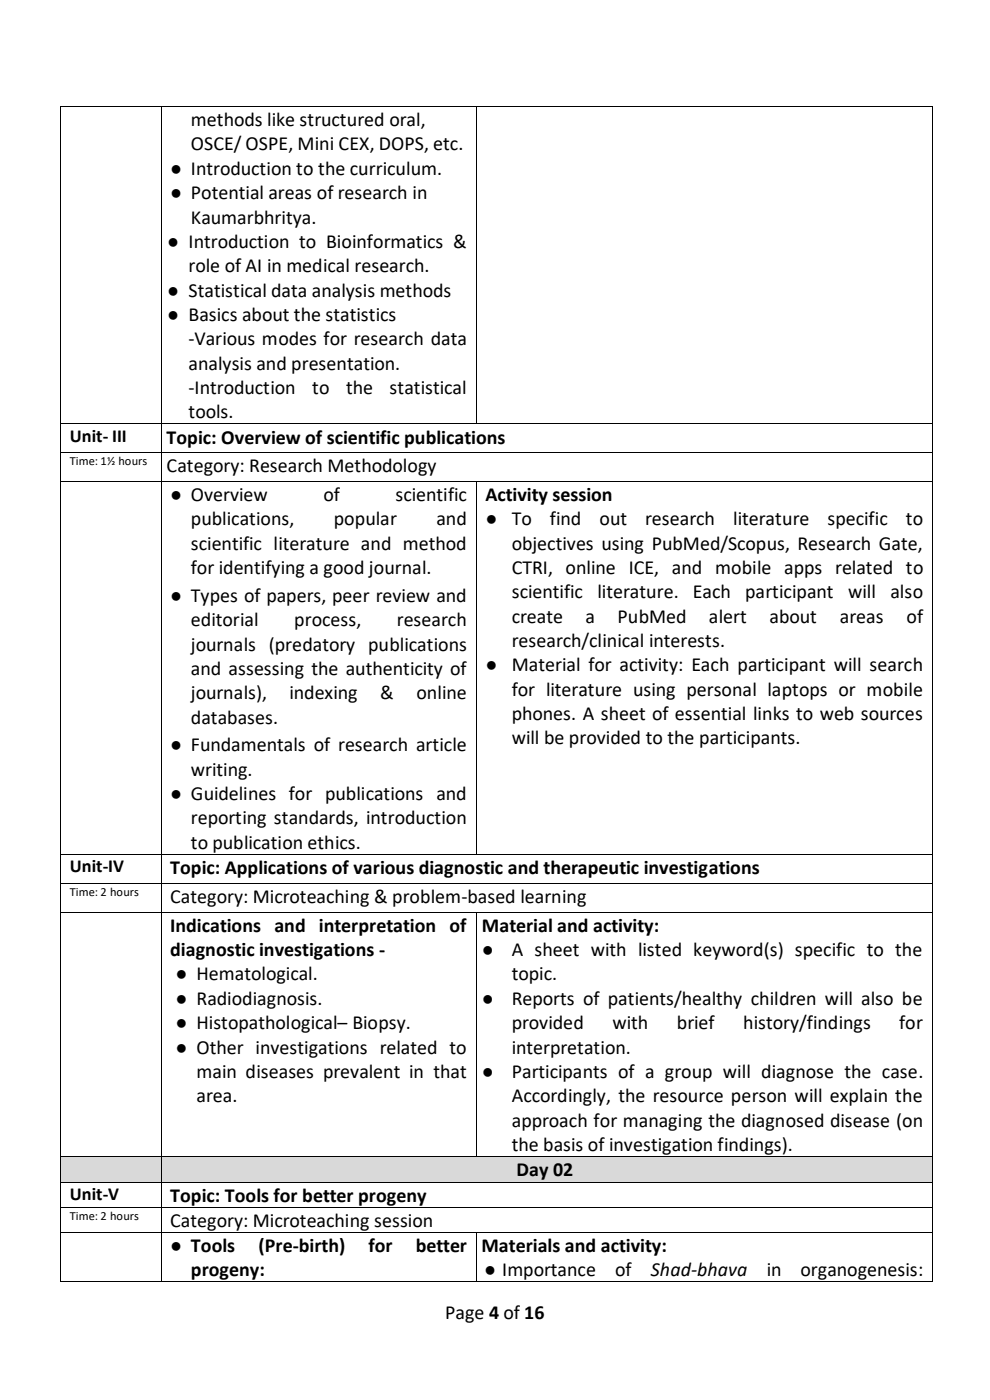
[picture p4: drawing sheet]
<svg xmlns="http://www.w3.org/2000/svg" width="210mm" height="297mm" viewBox="0 0 210 297" stroke-linecap="round" stroke-linejoin="round" font-family="sans-serif">
<defs><g id="words">
<g font-size="4.2">
<text x="40.5" y="26.8">methods like structured oral,</text>
<text x="40.5" y="31.9">OSCE/ OSPE, Mini CEX, DOPS, etc.</text>
<text x="36.1" y="37.1">● Introduction to the curriculum.</text>
<text x="36.1" y="42.3">● Potential areas of research in</text>
<text x="40.5" y="47.4">Kaumarbhritya.</text>
<text x="35.4" y="52.6">● Introduction to Bioinformatics &amp;</text>
<text x="40" y="57.8">role of AI in medical research.</text>
<text x="35.4" y="62.9">● Statistical data analysis methods</text>
<text x="35.4" y="68.1">● Basics about the statistics</text>
<text x="40" y="73.3">-Various modes for research data</text>
<text x="40" y="78.4">analysis and presentation.</text>
<text x="40" y="83.6">-Introduction</text>
<text x="66.2" y="83.6">to</text>
<text x="73.4" y="83.6">the</text>
<text x="82.6" y="83.6">statistical</text>
<text x="40" y="88.8">tools.</text>
<text x="35.3" y="94.1">Topic: Overview of scientific publications</text>
<text x="35.3" y="100.2">Category: Research Methodology</text>
<text x="36.1" y="106.3">● Overview</text>
<text x="68.6" y="106.3">of</text>
<text x="83.8" y="106.3">scientific</text>
<text x="102.9" y="106.3">Activity session</text>
<text x="40.5" y="111.5">publications,</text>
<text x="70.8" y="111.5">popular</text>
<text x="92.5" y="111.5">and</text>
<text x="102.9" y="111.5">●</text>
<text x="108.5" y="111.5">To</text>
<text x="116.5" y="111.5">find</text>
<text x="127.1" y="111.5">out</text>
<text x="136.8" y="111.5">research</text>
<text x="155.5" y="111.5">literature</text>
<text x="175.4" y="111.5">specific</text>
<text x="192" y="111.5">to</text>
<text x="40.5" y="116.6">scientific literature and method</text>
<text x="108.5" y="116.6">objectives using PubMed/Scopus, Research Gate,</text>
<text x="40.5" y="121.8">for identifying a good journal.</text>
<text x="108.5" y="121.8">CTRI, online ICE, and mobile apps related to</text>
<text x="36.1" y="127.6">● Types of papers, peer review and</text>
<text x="108.5" y="127">scientific</text>
<text x="126.7" y="127">literature.</text>
<text x="146.9" y="127">Each</text>
<text x="158" y="127">participant</text>
<text x="179.8" y="127">will</text>
<text x="188.8" y="127">also</text>
<text x="40.5" y="132.9">editorial</text>
<text x="62.4" y="132.9">process,</text>
<text x="84.1" y="132.9">research</text>
<text x="108.5" y="132.1">create</text>
<text x="108.5" y="137.3">research/clinical interests.</text>
<text x="124.2" y="132.1">a</text>
<text x="130.9" y="132.1">PubMed</text>
<text x="150.3" y="132.1">alert</text>
<text x="163.2" y="132.1">about</text>
<text x="178" y="132.1">areas</text>
<text x="192.2" y="132.1">of</text>
<text x="40.5" y="138">journals (predatory publications</text>
<text x="40.5" y="143.2">and assessing the authenticity of</text>
<text x="102.9" y="142.5">●</text>
<text x="108.5" y="142.5">Material for activity: Each participant will search</text>
<text x="40.5" y="148.4">journals),</text>
<text x="61.4" y="148.4">indexing</text>
<text x="80.6" y="148.4">&amp;</text>
<text x="88.3" y="148.4">online</text>
<text x="108.5" y="147.6">for literature using personal laptops or mobile</text>
<text x="40.5" y="153.5">databases.</text>
<text x="108.5" y="152.8">phones. A sheet of essential links to web sources</text>
<text x="36.1" y="159.4">● Fundamentals of research article</text>
<text x="108.5" y="157.9">will be provided to the participants.</text>
<text x="40.5" y="164.6">writing.</text>
<text x="36.1" y="169.7">● Guidelines for publications and</text>
<text x="40.5" y="174.9">reporting standards, introduction</text>
<text x="36.1" y="185.4">Topic: Applications of various diagnostic and therapeutic investigations</text>
<text x="40.5" y="180.1">to publication ethics.</text>
<text x="36.1" y="191.6">Category: Microteaching &amp; problem-based learning</text>
<text x="36.1" y="197.7">Indications and interpretation of</text>
<text x="102.2" y="197.7">Material and activity:</text>
<text x="36.1" y="202.8">diagnostic investigations -</text>
<text x="102.2" y="202.8">●</text>
<text x="108.5" y="202.8">A sheet with listed keyword(s) specific to the</text>
<text x="37.2" y="208">● Hematological.</text>
<text x="108.5" y="208">topic.</text>
<text x="37.2" y="213.2">● Radiodiagnosis.</text>
<text x="102.2" y="213.2">●</text>
<text x="108.5" y="213.2">Reports of patients/healthy children will also be</text>
<text x="37.2" y="218.3">● Histopathological– Biopsy.</text>
<text x="108.5" y="218.3">provided</text>
<text x="129.8" y="218.3">with</text>
<text x="143.5" y="218.3">brief</text>
<text x="157.6" y="218.3">history/findings</text>
<text x="190.7" y="218.3">for</text>
<text x="37.2" y="223.5">● Other investigations related to</text>
<text x="108.5" y="223.5">interpretation.</text>
<text x="41.7" y="228.7">main diseases prevalent in that</text>
<text x="41.7" y="233.8">area.</text>
<text x="102.2" y="228.7">●</text>
<text x="108.5" y="228.7">Participants of a group will diagnose the case.</text>
<text x="108.5" y="233.8">Accordingly, the resource person will explain the</text>
<text x="108.5" y="239">approach for managing the diagnosed disease (on</text>
<text x="108.5" y="244.2">the basis of investigation findings).</text>
<text x="109.5" y="249.5">Day 02</text>
<text x="36.1" y="254.9">Topic: Tools for better progeny</text>
<text x="36.1" y="260.3">Category: Microteaching session</text>
<text x="36.1" y="265.6">● Tools</text>
<text x="54.8" y="265.6">(Pre-birth)</text>
<text x="78.2" y="265.6">for</text>
<text x="88.1" y="265.6">better</text>
<text x="102.1" y="265.6">Materials and activity:</text>
<text x="40.5" y="270.8">progeny:</text>
<text x="102.7" y="270.8">● Importance</text>
<text x="130.4" y="270.8">of</text>
<text x="138" y="270.8">Shad-bhava</text>
<text x="162.5" y="270.8">in</text>
<text x="169.7" y="270.8">organogenesis:</text>
<text x="94.4" y="279.8">Page 4 of 16</text>
</g>
<g font-size="3.9">
<text x="14.8" y="93.8">Unit- III</text>
<text x="14.8" y="185">Unit-IV</text>
<text x="14.8" y="254.6">Unit-V</text>
</g>
<g font-size="2.6">
<text x="14.8" y="98.7">Time: 1½ hours</text>
<text x="14.8" y="190">Time: 2 hours</text>
<text x="14.8" y="258.7">Time: 2 hours</text>
</g>
</g></defs>
<g fill="#000">
<path d="M12.8 22.5h.2v.2h-.2z" fill-rule="evenodd"/>
<path d="M12.8 22.5h.2v.2h-.2z" fill-rule="evenodd"/>
<path d="M34.1 22.5h.1v.2h-.1z" fill-rule="evenodd"/>
<path d="M100.9 22.5h.1v.2h-.1z" fill-rule="evenodd"/>
<path d="M197.6 22.5h.2v.2h-.2z" fill-rule="evenodd"/>
<path d="M197.6 22.5h.2v.2h-.2z" fill-rule="evenodd"/>
<path d="M12.8 89.9h.2v.1h-.2z" fill-rule="evenodd"/>
<path d="M12.8 96h.2v.1h-.2z" fill-rule="evenodd"/>
<path d="M34.1 89.9h.1v.1h-.1z" fill-rule="evenodd"/>
<path d="M34.1 96h.1v.1h-.1z" fill-rule="evenodd"/>
<path d="M100.9 89.9h.1v.1h-.1z" fill-rule="evenodd"/>
<path d="M197.6 89.9h.2v.1h-.2z" fill-rule="evenodd"/>
<path d="M197.6 96h.2v.1h-.2z" fill-rule="evenodd"/>
<path d="M12.8 102h.2v.2h-.2z" fill-rule="evenodd"/>
<path d="M34.1 102h.1v.2h-.1z" fill-rule="evenodd"/>
<path d="M100.9 102h.1v.2h-.1z" fill-rule="evenodd"/>
<path d="M197.6 102h.2v.2h-.2z" fill-rule="evenodd"/>
<path d="M12.8 181.2h.2v.1h-.2z" fill-rule="evenodd"/>
<path d="M12.8 187.3h.2v.2h-.2z" fill-rule="evenodd"/>
<path d="M12.8 193.4h.2v.2h-.2z" fill-rule="evenodd"/>
<path d="M34.1 181.2h.1v.1h-.1z" fill-rule="evenodd"/>
<path d="M34.1 187.3h.1v.2h-.1z" fill-rule="evenodd"/>
<path d="M34.1 193.4h.1v.2h-.1z" fill-rule="evenodd"/>
<path d="M100.9 181.2h.1v.1h-.1z" fill-rule="evenodd"/>
<path d="M100.9 193.4h.1v.2h-.1z" fill-rule="evenodd"/>
<path d="M197.6 181.2h.2v.1h-.2z" fill-rule="evenodd"/>
<path d="M197.6 187.3h.2v.2h-.2z" fill-rule="evenodd"/>
<path d="M197.6 193.4h.2v.2h-.2z" fill-rule="evenodd"/>
</g>
<g fill="none" stroke="#000" stroke-width=".21">
<path d="M12.9 22.7v67.2M13 22.6h21.1M34.1 22.7v67.2M34.2 22.6h66.7M101 22.7v67.2M101 22.6h96.6M197.7 22.7v67.2M12.9 90v6M12.9 96.1v5.9M13 89.9h21.1M13 96h21.1M34.1 90v6"/>
<path d="M34.1 96.1v5.9M34.2 89.9h66.7M34.2 96h163.4M101 89.9h96.6M197.7 90v6M197.7 96.1v5.9M12.9 102.2v79M13 102.1h21.1M34.1 102.2v79M34.2 102.1h66.7M101 102.2v79M101 102.1h96.6"/>
<path d="M197.7 102.2v79M12.9 181.3v6M12.9 187.5v5.9M12.9 193.6v51.7M13 181.2h21.1M13 187.4h21.1M13 193.5h21.1M34.1 181.3v6M34.1 187.5v5.9M34.1 193.6v51.7M34.2 181.2h66.7M34.2 187.4h163.4"/>
<path d="M34.2 193.5h66.7M101 193.6v51.7M101 181.2h96.6M101 193.5h96.6M197.7 181.3v6M197.7 187.5v5.9M197.7 193.6v51.7"/>
</g>
<g fill="#d9d9d9">
<path d="M13 245.4h21.1v5.3h-21.1z" fill-rule="evenodd"/>
<path d="M14.8 245.4h17.5v4.8h-17.5z" fill-rule="evenodd"/>
<path d="M34.2 245.4h163.4v5.3h-163.4z" fill-rule="evenodd"/>
<path d="M36.1 245.4h159.6v5.3h-159.6z" fill-rule="evenodd"/>
</g>
<g fill="#000">
<path d="M12.8 245.3h.2v.1h-.2z" fill-rule="evenodd"/>
<path d="M12.8 250.7h.2v.1h-.2z" fill-rule="evenodd"/>
<path d="M12.8 256h.2v.2h-.2z" fill-rule="evenodd"/>
<path d="M34.1 245.3h.1v.1h-.1z" fill-rule="evenodd"/>
<path d="M34.1 250.7h.1v.1h-.1z" fill-rule="evenodd"/>
<path d="M34.1 256h.1v.2h-.1z" fill-rule="evenodd"/>
<path d="M100.9 245.3h.1v.1h-.1z" fill-rule="evenodd"/>
<path d="M197.6 245.3h.2v.1h-.2z" fill-rule="evenodd"/>
<path d="M197.6 250.7h.2v.1h-.2z" fill-rule="evenodd"/>
<path d="M197.6 256h.2v.2h-.2z" fill-rule="evenodd"/>
</g>
<g fill="none" stroke="#000" stroke-width=".21">
<path d="M12.9 245.4v5.3M12.9 250.9v5.1M12.9 256.2v5.2M13 245.3h21.1M13 250.8h21.1M13 256.1h21.1M34.1 245.4v5.3M34.1 250.9v5.1M34.1 256.2v5.2M34.2 245.3h66.7M34.2 250.8h163.4M34.2 256.1h163.4"/>
<path d="M101 245.3h96.6M197.7 245.4v5.3M197.7 250.9v5.1M197.7 256.2v5.2"/>
</g>
<path d="M101.6 261.5h94.7v5.2h-94.7z" fill-rule="evenodd" fill="#fff"/>
<g fill="#000">
<path d="M12.8 261.4h.2v.1h-.2z" fill-rule="evenodd"/>
<path d="M12.8 271.9h.2v.1h-.2z" fill-rule="evenodd"/>
<path d="M12.8 271.9h.2v.1h-.2z" fill-rule="evenodd"/>
<path d="M34.1 261.4h.1v.1h-.1z" fill-rule="evenodd"/>
<path d="M34.1 271.9h.1v.1h-.1z" fill-rule="evenodd"/>
<path d="M100.9 261.4h.1v.1h-.1z" fill-rule="evenodd"/>
<path d="M100.9 271.9h.1v.1h-.1z" fill-rule="evenodd"/>
<path d="M197.6 261.4h.2v.1h-.2z" fill-rule="evenodd"/>
<path d="M197.6 271.9h.2v.1h-.2z" fill-rule="evenodd"/>
<path d="M197.6 271.9h.2v.1h-.2z" fill-rule="evenodd"/>
</g>
<path d="M12.9 261.5v10.4M13 261.4h21.1M13 271.9h21.1M34.1 261.5v10.4M34.2 261.4h66.7M34.2 271.9h66.7M101 261.5v10.4M101 261.4h96.6M101 271.9h96.6M197.7 261.5v10.4" fill="none" stroke="#000" stroke-width=".21"/>
<use href="#words"/>
</svg>
